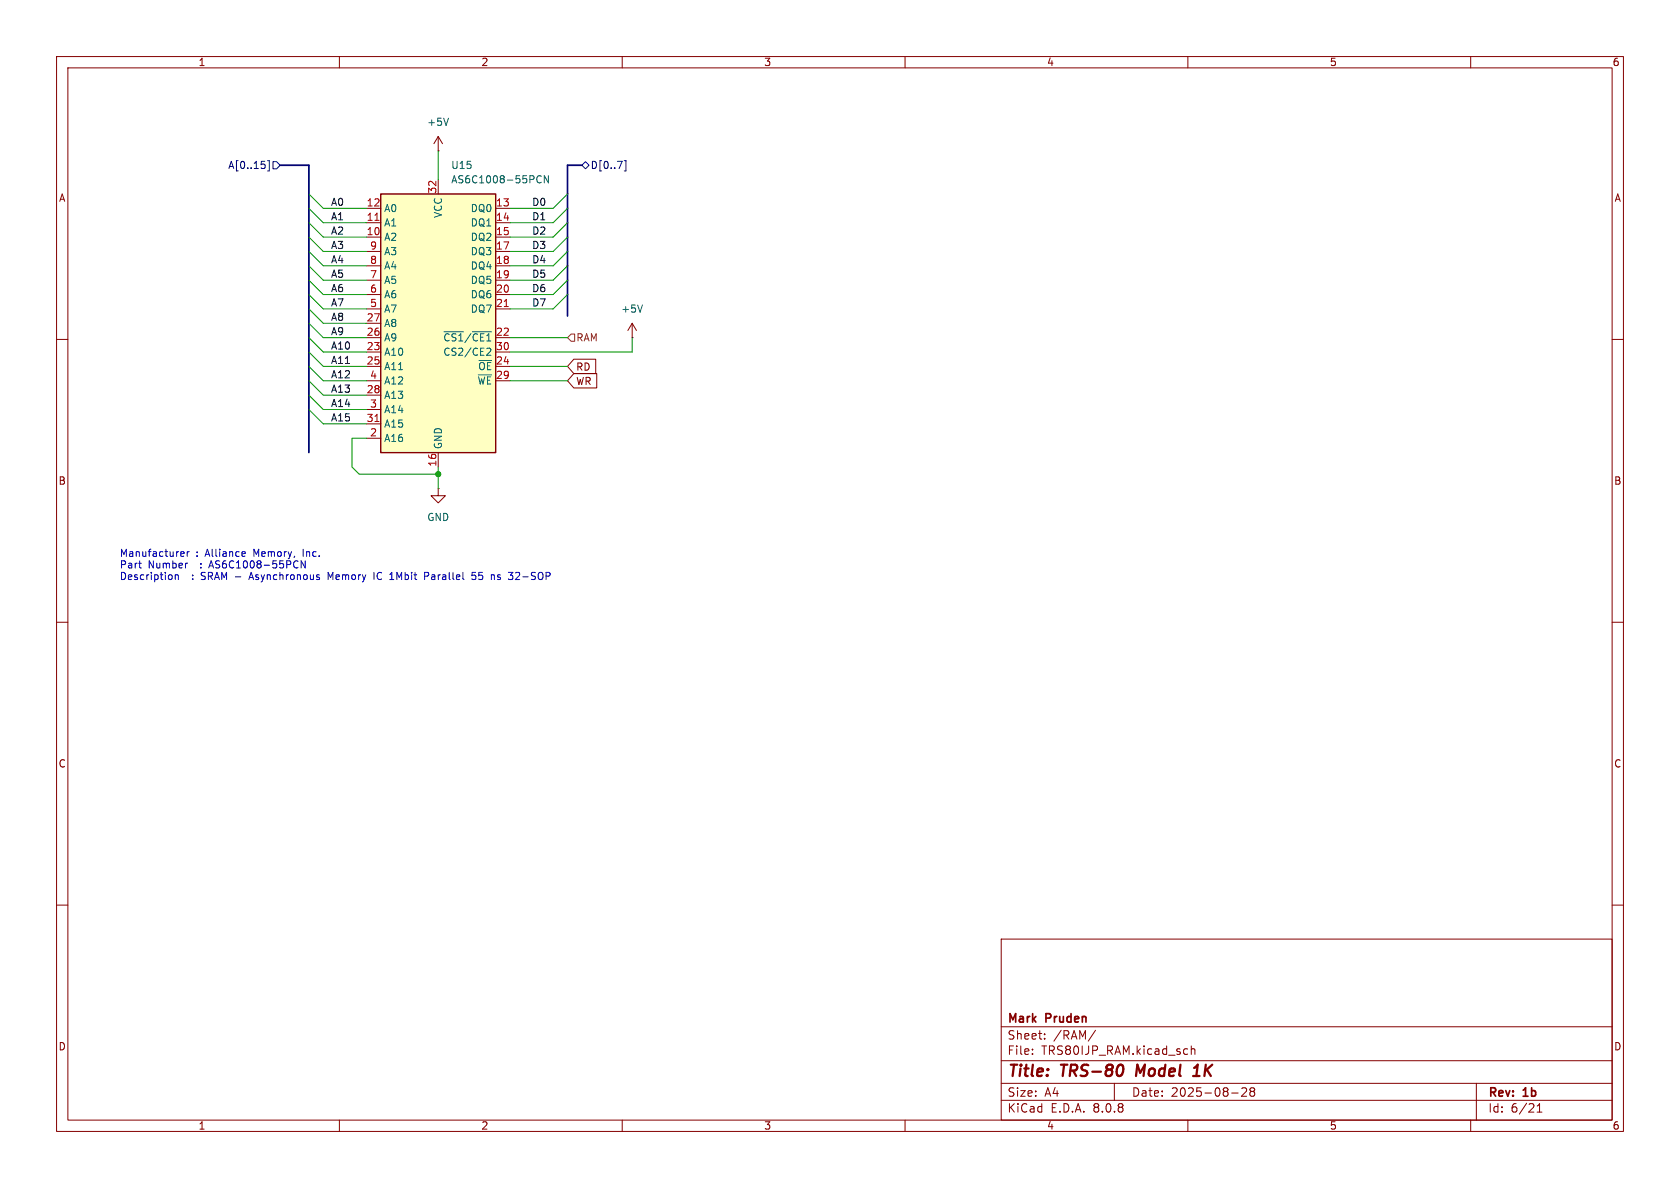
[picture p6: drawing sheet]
<svg xmlns="http://www.w3.org/2000/svg" width="297mm" height="210mm" viewBox="0 0 297 210" stroke-linecap="round" stroke-linejoin="round" font-family="sans-serif">
<defs><g id="words">
<g font-size="2.8" fill="#840000">
<text x="178" y="190.9">Title:</text>
<text x="187.7" y="190.9">TRS-80</text>
<text x="201.7" y="190.9">Model</text>
<text x="212.7" y="190.9">1K</text>
</g>
<g font-size="2.1" fill="#840000">
<text x="178" y="184">Sheet:</text>
<text x="178" y="181.2">Mark</text>
<text x="185" y="181.2">Pruden</text>
<text x="186.2" y="184">/RAM/</text>
<text x="178" y="186.7">File:</text>
<text x="184.1" y="186.7">TRS80IJP_RAM.kicad_sch</text>
<text x="178" y="196.9">KiCad</text>
<text x="178" y="194.1">Size:</text>
<text x="184.7" y="194.1">A4</text>
<text x="185.7" y="196.9">E.D.A.</text>
<text x="193.3" y="196.9">8.0.8</text>
<text x="200" y="194.1">Date:</text>
<text x="207" y="194.1">2025-08-28</text>
<text x="263" y="194.3">Rev:</text>
<text x="263" y="196.9">Id:</text>
<text x="267.1" y="196.9">6/21</text>
<text x="269.4" y="194.3">1b</text>
</g>
<g font-size="1.8" fill="#840000">
<text x="35" y="11.9">1</text>
<text x="85" y="11.9">2</text>
<text x="135" y="11.9">3</text>
<text x="185" y="11.9">4</text>
<text x="235" y="11.9">5</text>
<text x="285" y="11.9">6</text>
<text x="10.3" y="35.9">A</text>
<text x="285.3" y="35.9">A</text>
<text x="101.8" y="65.7">RD</text>
<text x="101.8" y="68.3">WR</text>
<text x="10.3" y="85.9">B</text>
<text x="285.3" y="85.9">B</text>
<text x="10.3" y="135.9">C</text>
<text x="285.3" y="135.9">C</text>
<text x="10.3" y="185.9">D</text>
<text x="285.3" y="185.9">D</text>
<text x="35" y="199.9">1</text>
<text x="85" y="199.9">2</text>
<text x="135" y="199.9">3</text>
<text x="185" y="199.9">4</text>
<text x="235" y="199.9">5</text>
<text x="285" y="199.9">6</text>
</g>
<g font-size="1.8" fill="#006464">
<text x="75.4" y="22.5">+5V</text>
<text x="79.7" y="30.1">U15</text>
<text x="79.7" y="32.6">AS6C1008-55PCN</text>
<text x="67.8" y="40.2">A1</text>
<text x="67.8" y="37.7">A0</text>
<text x="78.3" y="38.6" transform="rotate(-90 78.3 38.6)">VCC</text>
<text x="83.1" y="37.7">DQ0</text>
<text x="83.1" y="40.2">DQ1</text>
<text x="67.8" y="42.8">A2</text>
<text x="67.8" y="47.9">A4</text>
<text x="67.8" y="45.3">A3</text>
<text x="83.1" y="42.8">DQ2</text>
<text x="83.1" y="45.3">DQ3</text>
<text x="83.1" y="47.9">DQ4</text>
<text x="67.8" y="52.9">A6</text>
<text x="67.8" y="50.4">A5</text>
<text x="83.1" y="50.4">DQ5</text>
<text x="83.1" y="52.9">DQ6</text>
<text x="67.8" y="58">A8</text>
<text x="67.8" y="55.5">A7</text>
<text x="83.1" y="55.5">DQ7</text>
<text x="109.7" y="55.5">+5V</text>
<text x="67.8" y="63.1">A10</text>
<text x="67.8" y="65.6">A11</text>
<text x="67.8" y="60.6">A9</text>
<text x="78.3" y="60.6">~{CS1}/~{CE1}</text>
<text x="78.3" y="63.1">CS2/CE2</text>
<text x="84.4" y="65.6">~{OE}</text>
<text x="67.8" y="70.7">A13</text>
<text x="67.8" y="68.2">A12</text>
<text x="84.3" y="68.2">~{WE}</text>
<text x="67.8" y="73.3">A14</text>
<text x="67.8" y="75.8">A15</text>
<text x="67.8" y="78.3">A16</text>
<text x="78.3" y="79.5" transform="rotate(-90 78.3 79.5)">GND</text>
<text x="75.4" y="92.3">GND</text>
</g>
<g font-size="1.8" fill="#000084">
<text x="40.2" y="30.1">A[0..15]</text>
<text x="104.3" y="30.1">D[0..7]</text>
</g>
<g font-size="1.8" fill="#a90000">
<text x="77.2" y="34.3" transform="rotate(-90 77.2 34.3)">32</text>
<text x="64.7" y="41.7">10</text>
<text x="64.7" y="39.1">11</text>
<text x="64.7" y="36.6">12</text>
<text x="87.6" y="36.6">13</text>
<text x="87.6" y="39.1">14</text>
<text x="87.6" y="41.7">15</text>
<text x="65.3" y="46.7">8</text>
<text x="65.3" y="44.2">9</text>
<text x="87.6" y="44.2">17</text>
<text x="87.6" y="46.7">18</text>
<text x="65.3" y="51.8">6</text>
<text x="65.3" y="49.3">7</text>
<text x="87.6" y="49.3">19</text>
<text x="87.6" y="51.8">20</text>
<text x="64.7" y="59.4">26</text>
<text x="64.7" y="56.9">27</text>
<text x="65.3" y="54.4">5</text>
<text x="87.6" y="54.4">21</text>
<text x="87.6" y="59.4">22</text>
<text x="64.7" y="62">23</text>
<text x="64.7" y="64.5">25</text>
<text x="87.6" y="64.5">24</text>
<text x="87.6" y="62">30</text>
<text x="64.7" y="69.6">28</text>
<text x="65.3" y="67.1">4</text>
<text x="87.6" y="67.1">29</text>
<text x="64.7" y="74.7">31</text>
<text x="65.3" y="77.2">2</text>
<text x="65.3" y="72.1">3</text>
<text x="77.2" y="82.6" transform="rotate(-90 77.2 82.6)">16</text>
</g>
<g font-size="1.8" fill="#0f0f0f">
<text x="58.4" y="39">A1</text>
<text x="58.4" y="41.6">A2</text>
<text x="58.4" y="36.5">A0</text>
<text x="94" y="36.5">D0</text>
<text x="94" y="39">D1</text>
<text x="94" y="41.6">D2</text>
<text x="58.4" y="46.6">A4</text>
<text x="58.4" y="44.1">A3</text>
<text x="94" y="44.1">D3</text>
<text x="94" y="46.6">D4</text>
<text x="58.4" y="51.7">A6</text>
<text x="58.4" y="49.2">A5</text>
<text x="94" y="49.2">D5</text>
<text x="94" y="51.7">D6</text>
<text x="58.4" y="59.3">A9</text>
<text x="58.4" y="56.8">A8</text>
<text x="58.4" y="54.3">A7</text>
<text x="94" y="54.3">D7</text>
<text x="58.4" y="64.4">A11</text>
<text x="58.4" y="61.9">A10</text>
<text x="58.4" y="67">A12</text>
<text x="58.4" y="69.5">A13</text>
<text x="58.4" y="74.6">A15</text>
<text x="58.4" y="72">A14</text>
</g>
<text font-size="1.8" fill="#725600" x="101.8" y="60.6">RAM</text>
<g font-size="1.8" fill="#0000c2">
<text x="21.1" y="98.6">Manufacturer</text>
<text x="21.1" y="100.7">Part</text>
<text x="26.2" y="100.7">Number</text>
<text x="34.7" y="98.6">:</text>
<text x="35.7" y="100.7">:</text>
<text x="36.4" y="98.6">Alliance</text>
<text x="37.5" y="100.7">AS6C1008-55PCN</text>
<text x="45.1" y="98.6">Memory,</text>
<text x="54" y="98.6">Inc.</text>
<text x="21.1" y="102.7">Description</text>
<text x="34.1" y="102.7">:</text>
<text x="35.8" y="102.7">SRAM -</text>
<text x="44.8" y="102.7">Asynchronous</text>
<text x="58.8" y="102.7">Memory</text>
<text x="67.1" y="102.7">IC</text>
<text x="70.2" y="102.7">1Mbit</text>
<text x="76.5" y="102.7">Parallel</text>
<text x="85.1" y="102.7">55</text>
<text x="88.7" y="102.7">ns</text>
<text x="92" y="102.7">32-SOP</text>
</g>
</g></defs>
<g fill="none" stroke="#840000" stroke-width=".18">
<path d="M10 10h277v190h-277zM12 12h273v186h-273zM60 10v2M110 10v2M160 10v2M210 10v2M260 10v2M77.5 26.7h.1M77.5 24.1l-.8 1.3M77.5 24.1v2.6M77.5 24.1l.7 1.3M111.8 59.7h.1"/>
<path d="M111.8 57.2l-.8 1.2M111.8 57.2v2.5M111.8 57.2l.7 1.2M10 60h2M285 60h2M10 110h2M285 110h2M10 160h2M177 166h108v32h-108zM285 160h2M60 198v2M110 198v2"/>
<path d="M160 198v2M177 194.5h108M177 191.5h108M177 187.5h108M177 181.5h108M182.5 186.3v.1M182.5 185.5v.1M184.7 183.6v.1M184.7 182.8v.1M193.7 182.1l-1.3 2M197 191.5v3M209.8 185.4l.2 .1"/>
<path d="M210 186.3l-.2 .1M210 198v2M210.6 184.9v1.5M210.6 185.5l.2-.1 .4 .1v.9M217.7 193.2h1.2M219.5 192.4l.6-.1 .2 .1 .1 .3-.9 1.1h.9M221.2 192.9l-.2-.2 .2-.4 .5 .1 .1 .2-.3 .3M221.2 192.9l-.2 .3v.5l.2 .1 .5-.1 .1-.2-.1-.4-.2-.2M221.2 192.9h.3M260 198v2M261 191.5v6.5M271.7 196.6h.9"/>
<path d="M271.7 195.5l.5-.4v1.5"/>
</g>
<path d="M198.4 188.3a1.31 1.31 0 0 1 0 1.5M201.1 188.2l-.3 2M210.9 190.2h1.2M211.1 188.8l.6-.6-.2 2" fill="none" stroke="#840000" stroke-width=".4"/>
<path d="M79.3 20.9l-.4 1.3M113.6 53.9l-.4 1.3" fill="none" stroke="#006464" stroke-width=".18"/>
<path d="M67.3 34.3h20.3v45.7h-20.3z" fill="#ffffc2"/>
<path d="M67.3 34.3h20.3v45.7h-20.3z" fill="none" stroke="#840000" stroke-width=".25"/>
<g fill="none" stroke="#840000" stroke-width=".18">
<path d="M64.8 39.4h2.5M64.8 36.8h2.5M77.5 31.8v2.5M87.6 39.4h2.6M87.6 36.8h2.6M64.8 41.9h2.5M64.8 44.5h2.5M64.8 47h2.5M64.8 49.5h2.5M64.8 52.1h2.5M64.8 54.6h2.5M64.8 59.7h2.5"/>
<path d="M64.8 57.2h2.5M87.6 41.9h2.6M87.6 44.5h2.6M87.6 47h2.6M87.6 49.5h2.6M87.6 52.1h2.6M87.6 54.6h2.6M64.8 77.5h2.5M64.8 62.2h2.5M64.8 64.8h2.5M64.8 69.9h2.5M64.8 67.3h2.5"/>
<path d="M64.8 72.4h2.5M64.8 74.9h2.5M87.6 62.2h2.6M87.6 64.8h2.6M87.6 67.3h2.6M101.4 63.5h3.9v2.5h-3.9l-1.1-1.2zM101.4 66h4.1v2.6h-4.1l-1.1-1.3zM77.5 86.4v1.2h1.2l-1.2 1.3-1.3-1.3h1.3M77.5 86.4h.1M77.5 80v2.6"/>
</g>
<path d="M66.3 39h.7M89.1 54.2h.8M66.3 74.5h.7" fill="none" stroke="#a90000" stroke-width=".18"/>
<path d="M95 32l.3 .3 .4-.1M95.7 31.2l-.4-.1-.3 .3M97 31.1v1.2l-.8-1.2v1.2M78.5 58.6h3.4M83.5 58.6h3.4M86.1 61.6l.4-.1 .3 .4-.8 .9h.8" fill="none" stroke="#006464" stroke-width=".18"/>
<path d="M46.8 29.1v.6M47.3 28.4h.3v1.8h-.3M48.3 28.6h.6l.6 .6-.6 .6h-.6zM102.9 29.2l.6-.6 .6 .6-.6 .6zM110.4 28.4h.3v1.8h-.3" fill="none" stroke="#000084" stroke-width=".18"/>
<path d="M100.3 59.7l.7-.6h.6v1.2h-.6z" fill="none" stroke="#725600" stroke-width=".18"/>
<g fill="none" stroke="#0000c2" stroke-width=".18">
<path d="M24.5 99.6h.5M32 98.3h.5M32 97.6l.4-.1 .2 .3-.7 .1M33 99.6h.2M33.1 97.5v.9M33.5 97.5l-.4 .3M43 97.5l.3 .1 .1 .2-.6 .1M43.3 98.3l-.3 .1M54 99.1v1.3l-.8-1.3v1.3M24.9 100.4h.1M30.4 101.7v.6M31 101.6v.9"/>
<path d="M31 101.7l.2-.1 .3 .1v.8M44.1 102.1h.6M44.4 101.2l-.4 1.3M58.4 102.1l-.4-.9v1.3M66.1 101.2v1.3M66.7 101.5v.6M68.9 102.5h.7M75.1 101.2h.4l.3 .2-.1 .4h-.6M84.1 101.2h-.6l-.1 .6 .2-.1h.4l.1 .2v.4l-.2 .2-.5-.2M87.9 102.4l.4 .1M88.3 101.6l-.4 .2 .1 .2h.3M91.6 101.2l-.4 .1"/>
<path d="M91.8 101.7l-.7 .8h.8"/>
</g>
<path d="M49.5 29.2h5.1v50.8M102.9 29.2h-2.6v26.7" fill="none" stroke="#000084" stroke-width=".3"/>
<g fill="none" stroke="#009600" stroke-width=".18">
<path d="M54.6 34.3l2.5 2.5h7.7M54.6 36.8l2.5 2.6h7.7M54.6 39.4l2.5 2.5h7.7M77.5 26.7v5.1M100.3 34.3l-2.5 2.5h-7.6M100.3 36.8l-2.5 2.6h-7.6M100.3 39.4l-2.5 2.5h-7.6M54.6 57.2l2.5 2.5h7.7M54.6 59.7l2.5 2.5h7.7M54.6 54.6l2.5 2.6h7.7M54.6 52.1l2.5 2.5h7.7M54.6 47l2.5 2.5h7.7"/>
<path d="M54.6 49.5l2.5 2.6h7.7M54.6 41.9l2.5 2.6h7.7M54.6 44.5l2.5 2.5h7.7M90.2 59.7h10.1M100.3 52.1l-2.5 2.5h-7.6M100.3 47l-2.5 2.5h-7.6M100.3 49.5l-2.5 2.6h-7.6M100.3 41.9l-2.5 2.6h-7.6M100.3 44.5l-2.5 2.5h-7.6M111.8 59.7v2.5h-21.6M54.6 62.2l2.5 2.6h7.7M54.6 72.4l2.5 2.5h7.7"/>
<path d="M54.6 69.9l2.5 2.5h7.7M54.6 67.3l2.5 2.6h7.7M54.6 64.8l2.5 2.5h7.7M64.8 77.5h-2.6v5.1l1.3 1.2h14M90.2 64.8h10.1M90.2 67.3h10.1M77.5 82.6v3.8"/>
</g>
<circle cx="77.5" cy="83.8" r=".46" fill="#009600" stroke="#009600" stroke-width=".18"/>
<use href="#words"/>
</svg>
